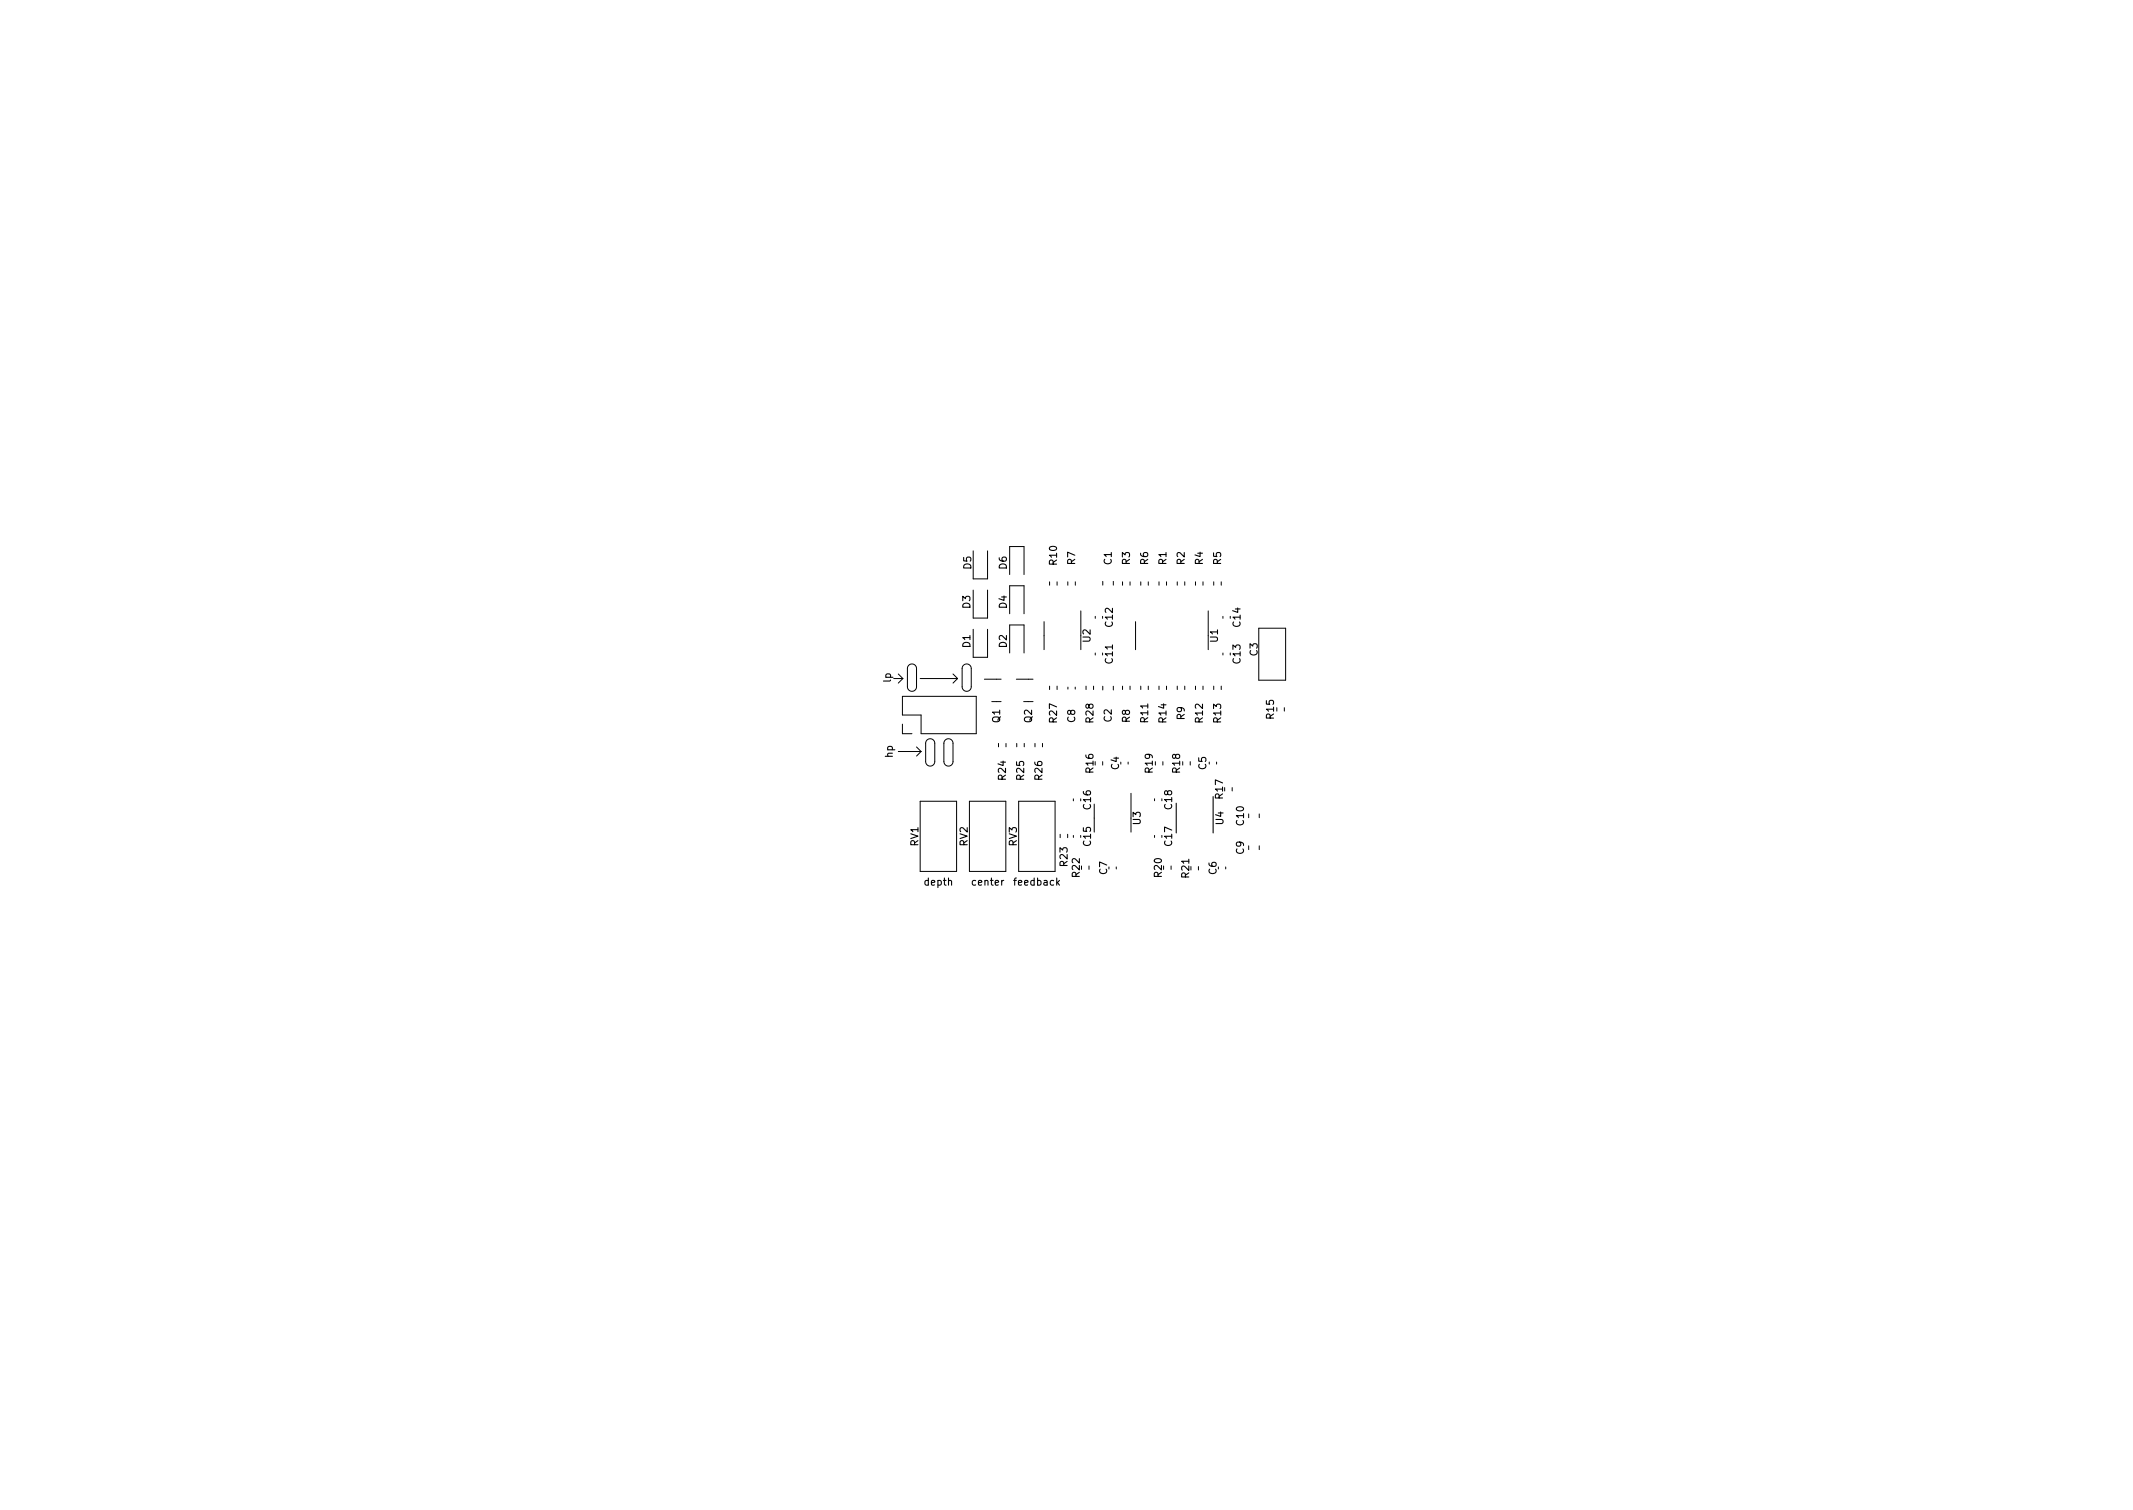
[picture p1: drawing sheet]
<svg xmlns="http://www.w3.org/2000/svg" width="297mm" height="210mm" viewBox="0 0 297 210" stroke-linecap="round" stroke-linejoin="round" font-family="sans-serif">
<defs><g id="words">
<g font-size="1.4">
<text x="135.2" y="79.2" transform="rotate(-90 135.2 79.2)">D5</text>
<text x="140.2" y="79.2" transform="rotate(-90 140.2 79.2)">D6</text>
<text x="147.2" y="78.6" transform="rotate(-90 147.2 78.6)">R10</text>
<text x="149.7" y="78.6" transform="rotate(-90 149.7 78.6)">R7</text>
<text x="154.8" y="78.6" transform="rotate(-90 154.8 78.6)">C1</text>
<text x="157.3" y="78.6" transform="rotate(-90 157.3 78.6)">R3</text>
<text x="159.9" y="78.6" transform="rotate(-90 159.9 78.6)">R6</text>
<text x="162.4" y="78.6" transform="rotate(-90 162.4 78.6)">R1</text>
<text x="165" y="78.6" transform="rotate(-90 165 78.6)">R2</text>
<text x="167.5" y="78.6" transform="rotate(-90 167.5 78.6)">R4</text>
<text x="170" y="78.6" transform="rotate(-90 170 78.6)">R5</text>
<text x="135.1" y="84.7" transform="rotate(-90 135.1 84.7)">D3</text>
<text x="140.2" y="84.7" transform="rotate(-90 140.2 84.7)">D4</text>
<text x="151.9" y="89.4" transform="rotate(-90 151.9 89.4)">U2</text>
<text x="155" y="87.2" transform="rotate(-90 155 87.2)">C12</text>
<text x="169.6" y="89.4" transform="rotate(-90 169.6 89.4)">U1</text>
<text x="172.7" y="87.2" transform="rotate(-90 172.7 87.2)">C14</text>
<text x="124.1" y="95" transform="rotate(-90 124.1 95)">lp</text>
<text x="135.1" y="90.2" transform="rotate(-90 135.1 90.2)">D1</text>
<text x="140.2" y="90.2" transform="rotate(-90 140.2 90.2)">D2</text>
<text x="155" y="92.3" transform="rotate(-90 155 92.3)">C11</text>
<text x="172.7" y="92.3" transform="rotate(-90 172.7 92.3)">C13</text>
<text x="175.1" y="91.3" transform="rotate(-90 175.1 91.3)">C3</text>
<text x="139.3" y="100.6" transform="rotate(-90 139.3 100.6)">Q1</text>
<text x="143.7" y="100.6" transform="rotate(-90 143.7 100.6)">Q2</text>
<text x="147.2" y="100.6" transform="rotate(-90 147.2 100.6)">R27</text>
<text x="149.7" y="100.6" transform="rotate(-90 149.7 100.6)">C8</text>
<text x="152.3" y="100.6" transform="rotate(-90 152.3 100.6)">R28</text>
<text x="154.8" y="100.5" transform="rotate(-90 154.8 100.5)">C2</text>
<text x="157.3" y="100.6" transform="rotate(-90 157.3 100.6)">R8</text>
<text x="159.9" y="100.6" transform="rotate(-90 159.9 100.6)">R11</text>
<text x="162.4" y="100.6" transform="rotate(-90 162.4 100.6)">R14</text>
<text x="165" y="100.2" transform="rotate(-90 165 100.2)">R9</text>
<text x="167.5" y="100.6" transform="rotate(-90 167.5 100.6)">R12</text>
<text x="170" y="100.6" transform="rotate(-90 170 100.6)">R13</text>
<text x="177.4" y="100.1" transform="rotate(-90 177.4 100.1)">R15</text>
<text x="124.3" y="105.5" transform="rotate(-90 124.3 105.5)">hp</text>
<text x="152.3" y="107.6" transform="rotate(-90 152.3 107.6)">R16</text>
<text x="155.8" y="107.1" transform="rotate(-90 155.8 107.1)">C4</text>
<text x="160.5" y="107.6" transform="rotate(-90 160.5 107.6)">R19</text>
<text x="164.3" y="107.6" transform="rotate(-90 164.3 107.6)">R18</text>
<text x="168" y="107.1" transform="rotate(-90 168 107.1)">C5</text>
<text x="140.1" y="108.6" transform="rotate(-90 140.1 108.6)">R24</text>
<text x="142.6" y="108.6" transform="rotate(-90 142.6 108.6)">R25</text>
<text x="145.2" y="108.6" transform="rotate(-90 145.2 108.6)">R26</text>
<text x="151.9" y="112.7" transform="rotate(-90 151.9 112.7)">C16</text>
<text x="163.2" y="112.6" transform="rotate(-90 163.2 112.6)">C18</text>
<text x="170.3" y="111.2" transform="rotate(-90 170.3 111.2)">R17</text>
<text x="127.9" y="117.8" transform="rotate(-90 127.9 117.8)">RV1</text>
<text x="134.7" y="117.8" transform="rotate(-90 134.7 117.8)">RV2</text>
<text x="141.6" y="117.8" transform="rotate(-90 141.6 117.8)">RV3</text>
<text x="151.9" y="117.7" transform="rotate(-90 151.9 117.7)">C15</text>
<text x="158.8" y="114.8" transform="rotate(-90 158.8 114.8)">U3</text>
<text x="163.2" y="117.7" transform="rotate(-90 163.2 117.7)">C17</text>
<text x="170.4" y="114.8" transform="rotate(-90 170.4 114.8)">U4</text>
<text x="173.2" y="118.9" transform="rotate(-90 173.2 118.9)">C9</text>
<text x="173.2" y="114.9" transform="rotate(-90 173.2 114.9)">C10</text>
<text x="128.8" y="123.3">depth</text>
<text x="135.5" y="123.3">center</text>
<text x="141.4" y="123.3">feedback</text>
<text x="148.7" y="120.6" transform="rotate(-90 148.7 120.6)">R23</text>
<text x="150.4" y="122.1" transform="rotate(-90 150.4 122.1)">R22</text>
<text x="154.2" y="121.7" transform="rotate(-90 154.2 121.7)">C7</text>
<text x="161.8" y="122.1" transform="rotate(-90 161.8 122.1)">R20</text>
<text x="165.6" y="122.2" transform="rotate(-90 165.6 122.2)">R21</text>
<text x="169.4" y="121.7" transform="rotate(-90 169.4 121.7)">C6</text>
</g>
</g></defs>
<g fill="none" stroke="#000" stroke-width=".14">
<path d="M135.5 76.7v3.9h2v-3.9M124.5 94.5h1.2M125.1 93.8l.6 .7M125.7 97h10.2v5.2h-7.6v-2.6h-2.6zM125.7 94.5l-.6 .6M126.6 92.6a.64 .64 0 0 1 .6-.1 .64 .64 0 0 1 .4 .6v2.5a.63 .63 0 0 1-.6 .7 .63 .63 0 0 1-.6-.7v-2.6zM128.1 94.5h5.2M132.7 93.8l.6 .7M133.3 94.5l-.6 .6M134.2 92.6a.64 .64 0 0 1 .7-.1 .64 .64 0 0 1 .4 .6v2.5a.63 .63 0 0 1-.7 .7 .63 .63 0 0 1-.6-.7v-2.6zM135.5 82.2v3.9h2v-3.9M135.5 87.6v3.9h2v-3.9"/>
<path d="M137.1 94.6h2.3M138.1 97.7h1.3M140.6 80v-3.9h2v3.9M140.6 85.5v-3.9h2v3.9M140.6 90.9v-3.9h2v3.9M141.5 94.6h2.4M142.6 97.7h1.3M145.4 86.6v3.9M146.2 81v.5M146.2 95.5v.5M147.2 81v.5M147.2 95.5v.5"/>
<path d="M148.7 81v.5M148.7 95.7v.3M149.7 95.7v.3M149.7 81v.5M150.5 85.1v5.4M151.2 95.5v.5M152.3 95.5v.5M152.5 85.8v.3M152.5 90.9v.3M153.6 81v.5M153.6 95.6v.5M155 81v.5"/>
<path d="M155 95.6v.5M156.3 81v.5M156.3 95.5v.5M157.4 81v.5M157.4 95.5v.5M158.1 86.6v3.9M158.9 81v.5M158.9 95.5v.5M159.9 81v.5M159.9 95.5v.5M161.4 81v.5M161.4 95.5v.5"/>
<path d="M162.4 81v.5M162.4 95.5v.5M163.9 81v.5M163.9 95.5v.5M165 81v.5M165 95.5v.5M166.5 81v.5M166.5 95.5v.5M167.5 81v.5M167.5 95.5v.5M168.3 85.1v5.4M169 81v.5"/>
<path d="M169 95.5v.5M170.1 81v.5M170.1 95.5v.5M170.3 85.8v.3M170.3 90.9v.3M175.3 87.5h3.7v7.2h-3.7zM178.9 98.5v.5M125.1 104.6h3.2M125.7 100.8v1.4h1.3M127.6 104l.7 .6M128.1 111.6h5.1v9.7h-5.1zM128.3 104.6l-.7 .7"/>
<path d="M129.1 103.1a.64 .64 0 0 1 .7-.2 .64 .64 0 0 1 .4 .6v2.5a.63 .63 0 0 1-.7 .7 .63 .63 0 0 1-.6-.7v-2.6zM131.6 103.1a.64 .64 0 0 1 .7-.2 .64 .64 0 0 1 .4 .6v2.5a.63 .63 0 0 1-.6 .7 .63 .63 0 0 1-.7-.7v-2.6zM135 111.6h5.1v9.7h-5.1zM139.1 103.5v.5M140.1 103.5v.5M141.6 103.5v.5M141.9 111.6h5v9.7h-5zM142.6 103.5v.5M144.1 103.5v.5M145.2 103.5v.5M147.6 116.2v.4M148.7 116.2v.4"/>
<path d="M149.5 111.2v.3M149.5 116.3v.3M152.4 112v3.9M153.6 106.1v.4M157.1 106.1v.3M157.5 110.5v5.4M160.8 111.2v.3M160.8 116.3v.3M161.9 106.1v.4M165.7 106.1v.4M169.4 106.1v.3M171.6 109.7v.4"/>
<path d="M173.9 113.3v.6M173.9 117.8v.5M175.4 113.3v.6M175.4 117.8v.5M151.7 120.6v.5M155.5 120.7v.3M163.1 120.6v.5M166.9 120.7v.4M170.7 120.7v.3"/>
</g>
<path d="M163.8 111.8v4.2M168.9 110.9v5.1" fill="none" stroke="#000" stroke-width=".15"/>
<g fill="#fff" stroke="#fff" stroke-width=".14">
<circle cx="145.2" cy="79.1" r=".25"/>
<circle cx="165.7" cy="96.6" r=".25"/>
<circle cx="174.6" cy="111.4" r=".25"/>
<circle cx="142.4" cy="93.8" r=".25"/>
<circle cx="153" cy="118.2" r=".25"/>
<circle cx="168.8" cy="104" r=".25"/>
<circle cx="153" cy="93.1" r=".25"/>
<circle cx="170.8" cy="83.9" r=".25"/>
<circle cx="170.8" cy="93.1" r=".25"/>
<circle cx="154.3" cy="109.6" r=".25"/>
<circle cx="153" cy="83.9" r=".25"/>
<circle cx="174.6" cy="120.5" r=".25"/>
<circle cx="144.7" cy="101.7" r=".25"/>
<circle cx="150" cy="109.2" r=".25"/>
<circle cx="161.2" cy="109.1" r=".25"/>
<circle cx="164" cy="109.8" r=".25"/>
<circle cx="171.6" cy="121.8" r=".25"/>
<circle cx="150" cy="118.5" r=".25"/>
<circle cx="145.9" cy="92.8" r=".25"/>
<circle cx="165.8" cy="81.2" r=".25"/>
<circle cx="160.7" cy="118.5" r=".25"/>
<circle cx="164.5" cy="115.4" r=".25"/>
<circle cx="162.8" cy="94" r=".25"/>
<circle cx="160.7" cy="82.7" r=".25"/>
<circle cx="174.4" cy="88" r=".25"/>
<circle cx="164.5" cy="113.4" r=".25"/>
<circle cx="161.3" cy="87.8" r=".25"/>
<circle cx="157.4" cy="83.9" r=".25"/>
<circle cx="160.1" cy="83.9" r=".25"/>
<circle cx="149" cy="83.1" r=".25"/>
<circle cx="146.2" cy="83.4" r=".25"/>
<circle cx="178.4" cy="95.9" r=".25"/>
<circle cx="160.7" cy="100.5" r=".25"/>
<circle cx="160.7" cy="96.6" r=".25"/>
<circle cx="147.4" cy="84.3" r=".25"/>
<circle cx="147.4" cy="105.3" r=".25"/>
<circle cx="158.4" cy="109.3" r=".25"/>
<circle cx="155.6" cy="108.6" r=".25"/>
<circle cx="166.3" cy="115.3" r=".2"/>
<circle cx="170.9" cy="112.1" r=".2"/>
<circle cx="152.5" cy="120" r=".25"/>
<circle cx="165.3" cy="118" r=".25"/>
<circle cx="171.1" cy="104.5" r=".25"/>
<circle cx="171.1" cy="102" r=".25"/>
<circle cx="137.8" cy="93.8" r=".25"/>
<circle cx="137.8" cy="102.5" r=".25"/>
<circle cx="144.7" cy="99.4" r=".25"/>
<circle cx="170.8" cy="96.6" r=".25"/>
<circle cx="171.1" cy="81.5" r=".25"/>
<circle cx="144.1" cy="95.1" r=".25"/>
<circle cx="157.4" cy="86" r=".25"/>
<circle cx="157.1" cy="93.6" r=".25"/>
<circle cx="137.5" cy="119" r=".4"/>
<circle cx="137.5" cy="116.5" r=".4"/>
<circle cx="137.5" cy="113.9" r=".4"/>
<circle cx="130.7" cy="119" r=".4"/>
<circle cx="130.7" cy="116.5" r=".4"/>
<circle cx="130.7" cy="113.9" r=".4"/>
<circle cx="177.2" cy="88.6" r=".4"/>
<circle cx="177.2" cy="93.6" r=".4"/>
<circle cx="127" cy="100.8" r=".5"/>
<circle cx="127" cy="98.3" r=".5"/>
<circle cx="129.5" cy="100.8" r=".5"/>
<circle cx="129.5" cy="98.3" r=".5"/>
<circle cx="132.1" cy="100.8" r=".5"/>
<circle cx="132.1" cy="98.3" r=".5"/>
<circle cx="134.6" cy="100.8" r=".5"/>
<circle cx="134.6" cy="98.3" r=".5"/>
<circle cx="144.4" cy="119" r=".4"/>
<circle cx="144.4" cy="116.5" r=".4"/>
<circle cx="144.4" cy="113.9" r=".4"/>
<circle cx="125.1" cy="75.8" r=".5"/>
<circle cx="125.1" cy="78.4" r=".5"/>
<circle cx="125.1" cy="80.9" r=".5"/>
<circle cx="125.1" cy="83.4" r=".5"/>
<circle cx="125.1" cy="113.9" r=".5"/>
<circle cx="125.1" cy="116.5" r=".5"/>
<circle cx="125.1" cy="119" r=".5"/>
<circle cx="125.1" cy="121.5" r=".5"/>
<circle cx="178.4" cy="75.8" r=".5"/>
<circle cx="178.4" cy="78.4" r=".5"/>
<circle cx="178.4" cy="80.9" r=".5"/>
<circle cx="178.4" cy="83.4" r=".5"/>
<circle cx="178.4" cy="103.8" r=".5"/>
<circle cx="178.4" cy="106.3" r=".5"/>
<circle cx="178.4" cy="108.8" r=".5"/>
<circle cx="178.4" cy="111.4" r=".5"/>
<circle cx="178.4" cy="113.9" r=".5"/>
<circle cx="178.4" cy="116.5" r=".5"/>
<circle cx="178.4" cy="119" r=".5"/>
<circle cx="178.4" cy="121.5" r=".5"/>
</g>
<use href="#words"/>
</svg>
